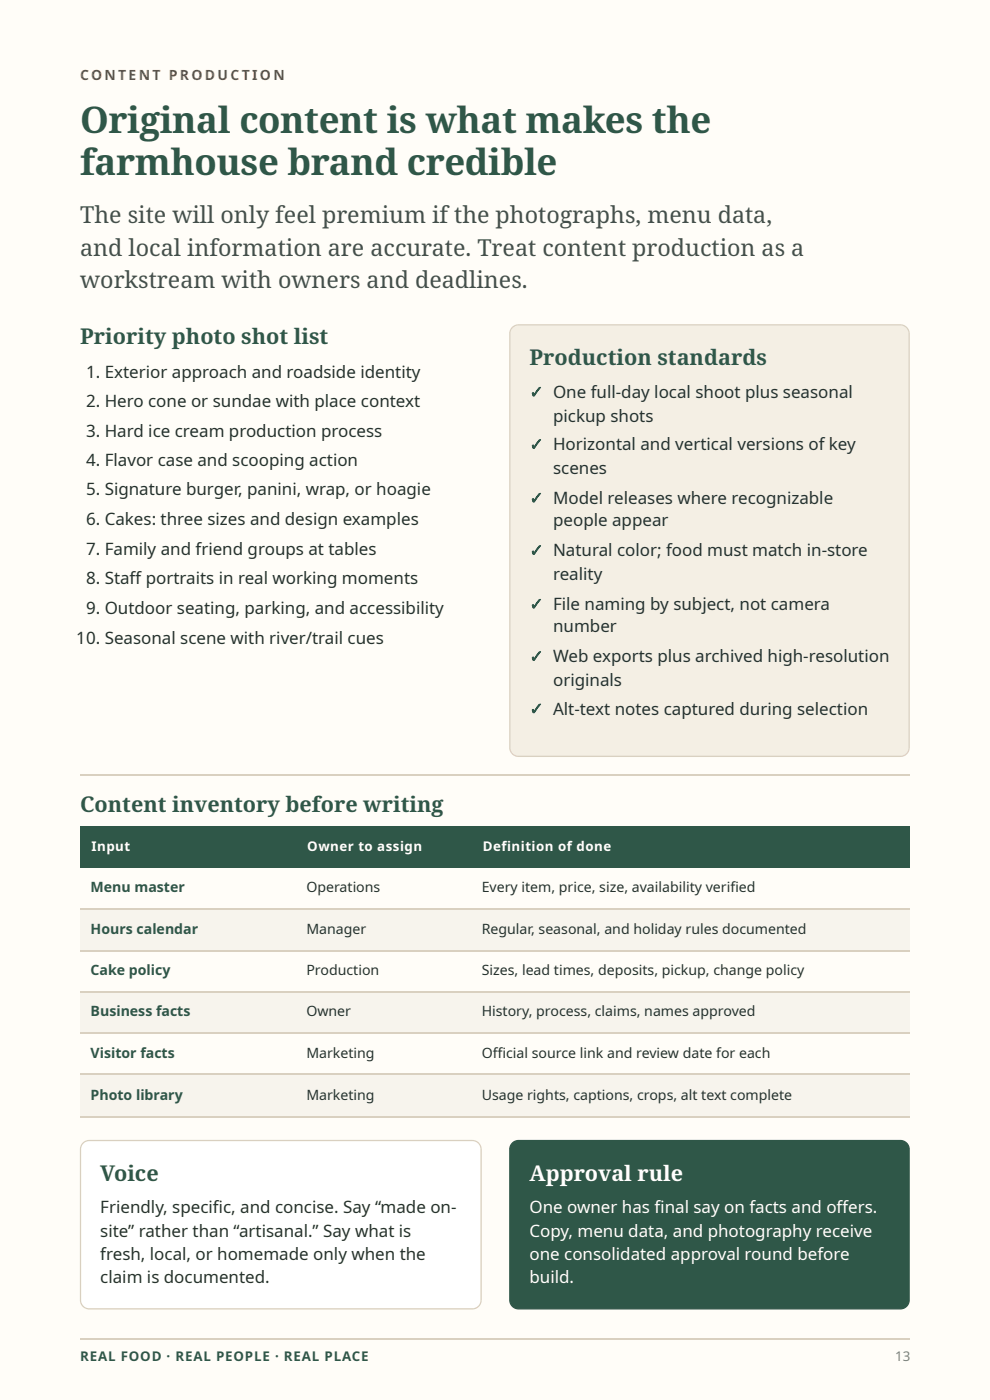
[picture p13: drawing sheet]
<svg xmlns="http://www.w3.org/2000/svg" width="210mm" height="297mm" viewBox="0 0 210 297" stroke-linecap="round" stroke-linejoin="round" font-family="sans-serif">
<defs><g id="words">
<g font-size="7.8" fill="#2f5748">
<text x="17" y="28.3">Original content is what makes the</text>
<text x="17" y="37">farmhouse brand credible</text>
</g>
<g font-size="4.9" fill="#43504c">
<text x="17" y="47.4">The site will only feel premium if the photographs, menu data,</text>
<text x="17" y="54.2">and local information are accurate. Treat content production as a</text>
<text x="17" y="61.1">workstream with owners and deadlines.</text>
</g>
<g font-size="4.6" fill="#2f5748">
<text x="17" y="73">Priority photo shot list</text>
<text x="112.3" y="77.5">Production standards</text>
<text x="17" y="172.2">Content inventory before writing</text>
<text x="21.3" y="250.6">Voice</text>
</g>
<text font-size="4.6" fill="#fff" x="112.3" y="250.6">Approval rule</text>
<g font-size="3.6" fill="#26322e">
<text x="18.2" y="80.2">1. Exterior approach and roadside identity</text>
<text x="18.2" y="86.3">2. Hero cone or sundae with place context</text>
<text x="117.3" y="89.4">pickup shots</text>
<text x="18.2" y="92.6">3. Hard ice cream production process</text>
<text x="18.2" y="99">4. Flavor case and scooping action</text>
<text x="117.3" y="100.5">scenes</text>
<text x="18.2" y="105">5. Signature burger, panini, wrap, or hoagie</text>
<text x="18.2" y="111.4">6. Cakes: three sizes and design examples</text>
<text x="117.3" y="111.7">people appear</text>
<text x="18.2" y="117.7">7. Family and friend groups at tables</text>
<text x="18.2" y="123.8">8. Staff portraits in real working moments</text>
<text x="117.3" y="123">reality</text>
<text x="18.2" y="130.2">9. Outdoor seating, parking, and accessibility</text>
<text x="16.2" y="136.5">10. Seasonal scene with river/trail cues</text>
<text x="117.3" y="134.1">number</text>
<text x="117.3" y="145.5">originals</text>
<text x="21.3" y="257.4">Friendly, specifi c, and concise. Say “made on-</text>
<text x="21.3" y="262.5">site” rather than “artisanal.” Say what is</text>
<text x="21.3" y="267.2">fresh, local, or homemade only when the</text>
<text x="21.3" y="272.3">claim is documented.</text>
</g>
<g font-size="3.6" fill="#2f5748">
<text x="112.3" y="84.4">✓ One full-day local shoot plus seasonal</text>
<text x="112.3" y="95.5">✓ Horizontal and vertical versions of key</text>
<text x="112.3" y="106.9">✓ Model releases where recognizable</text>
<text x="112.3" y="118">✓ Natural color; food must match in-store</text>
<text x="112.3" y="129.4">✓ File naming by subject, not camera</text>
<text x="112.3" y="140.5">✓ Web exports plus archived high-resolution</text>
<text x="112.3" y="151.6">✓ Alt-text notes captured during selection</text>
</g>
<g font-size="3.6" fill="#fff">
<text x="112.3" y="257.4">One owner has fi nal say on facts and off ers.</text>
<text x="112.3" y="262.5">Copy, menu data, and photography receive</text>
<text x="112.3" y="267.2">one consolidated approval round before</text>
<text x="112.3" y="272.3">build.</text>
</g>
<text font-size="3" fill="#9b4d35" x="17" y="16.9">CONTENT PRODUCTION</text>
<g font-size="3" fill="#2f5748">
<text x="19.2" y="189.2">Menu master</text>
<text x="19.2" y="198.2">Hours calendar</text>
<text x="19.2" y="206.9">Cake policy</text>
<text x="19.2" y="215.6">Business facts</text>
<text x="19.2" y="224.4">Visitor facts</text>
<text x="19.2" y="233.4">Photo library</text>
</g>
<g font-size="3" fill="#26322e">
<text x="65" y="189.2">Operations</text>
<text x="102.1" y="189.2">Every item, price, size, availability verifi ed</text>
<text x="65" y="198.2">Manager</text>
<text x="102.1" y="198.2">Regular, seasonal, and holiday rules documented</text>
<text x="65" y="206.9">Production</text>
<text x="102.1" y="206.9">Sizes, lead times, deposits, pickup, change policy</text>
<text x="65" y="215.6">Owner</text>
<text x="102.1" y="215.6">History, process, claims, names approved</text>
<text x="65" y="224.4">Marketing</text>
<text x="102.1" y="224.4">Offi cial source link and review date for each</text>
<text x="65" y="233.4">Marketing</text>
<text x="102.1" y="233.4">Usage rights, captions, crops, alt text complete</text>
</g>
<g font-size="2.8" fill="#fff">
<text x="19.4" y="180.4">Input</text>
<text x="65.2" y="180.4">Owner to assign</text>
<text x="102.3" y="180.4">Definition of done</text>
</g>
<text font-size="2.8" fill="#2f5748" x="17" y="288.7">REAL FOOD · REAL PEOPLE · REAL PLACE</text>
<text font-size="2.8" fill="#7a817d" x="189.8" y="288.7">13</text>
</g></defs>
<path d="M0 0h209.9v297h-209.9z" fill="#fffdf8"/>
<path d="M16.9 164.4h176" fill="none" stroke="#d9d0c0" stroke-width=".26"/>
<g fill="#2f5748">
<path d="M16.9 175.4h45.8v8.8h-45.8z"/>
<path d="M62.7 175.4h37.3v8.8h-37.3z"/>
<path d="M100 175.4h92.9v8.8h-92.9z"/>
</g>
<g fill="#f7f4ed">
<path d="M16.9 192.9h45.8v8.7h-45.8z"/>
<path d="M62.7 192.9h37.3v8.7h-37.3z"/>
<path d="M100 192.9h92.9v8.7h-92.9z"/>
<path d="M16.9 210.3h45.8v9h-45.8z"/>
<path d="M62.7 210.3h37.3v9h-37.3z"/>
<path d="M100 210.3h92.9v9h-92.9z"/>
<path d="M16.9 228.1h45.8v8.7h-45.8z"/>
<path d="M62.7 228.1h37.3v8.7h-37.3z"/>
<path d="M100 228.1h92.9v8.7h-92.9z"/>
</g>
<path d="M16.9 192.7h176M16.9 201.7h176M16.9 210.5h176M16.9 219.2h176M16.9 227.9h176M16.9 236.9h176" fill="none" stroke="#d9d0c0" stroke-width=".26"/>
<path d="M108.6 69.5l.6-.4 .7-.2h81a1.87 1.87 0 0 1 1.8 1.9v87.8a1.87 1.87 0 0 1-1.8 1.9h-81a1.87 1.87 0 0 1-1.8-1.9v-87.8l.1-.7z" fill="#f4efe4"/>
<path d="M108.6 69.5l.6-.4 .7-.2h81a1.87 1.87 0 0 1 1.8 1.9v87.8a1.87 1.87 0 0 1-1.8 1.9h-81a1.87 1.87 0 0 1-1.8-1.9v-87.8l.1-.7z" fill="none" stroke="#ded3c0" stroke-width=".26"/>
<path d="M17.6 242.5l.6-.4 .7-.1h81.2a1.87 1.87 0 0 1 1.9 1.8v32a1.87 1.87 0 0 1-1.9 1.9h-81.2a1.87 1.87 0 0 1-1.8-1.9v-32l.1-.7z" fill="#fff"/>
<path d="M17.6 242.5l.6-.4 .7-.1h81.2a1.87 1.87 0 0 1 1.9 1.8v32a1.87 1.87 0 0 1-1.9 1.9h-81.2a1.87 1.87 0 0 1-1.8-1.9v-32l.1-.7z" fill="none" stroke="#d9d0c0" stroke-width=".26"/>
<path d="M108.6 242.5l.6-.4 .7-.1h81a1.87 1.87 0 0 1 1.8 1.8v32a1.87 1.87 0 0 1-1.8 1.9h-81a1.87 1.87 0 0 1-1.8-1.9v-32l.1-.7z" fill="#2f5748"/>
<path d="M108.6 242.5l.6-.4 .7-.1h81a1.87 1.87 0 0 1 1.8 1.8v32a1.87 1.87 0 0 1-1.8 1.9h-81a1.87 1.87 0 0 1-1.8-1.9v-32l.1-.7z" fill="none" stroke="#2f5748" stroke-width=".26"/>
<path d="M16.9 284h176" fill="none" stroke="#d9d0c0" stroke-width=".26"/>
<use href="#words"/>
</svg>
